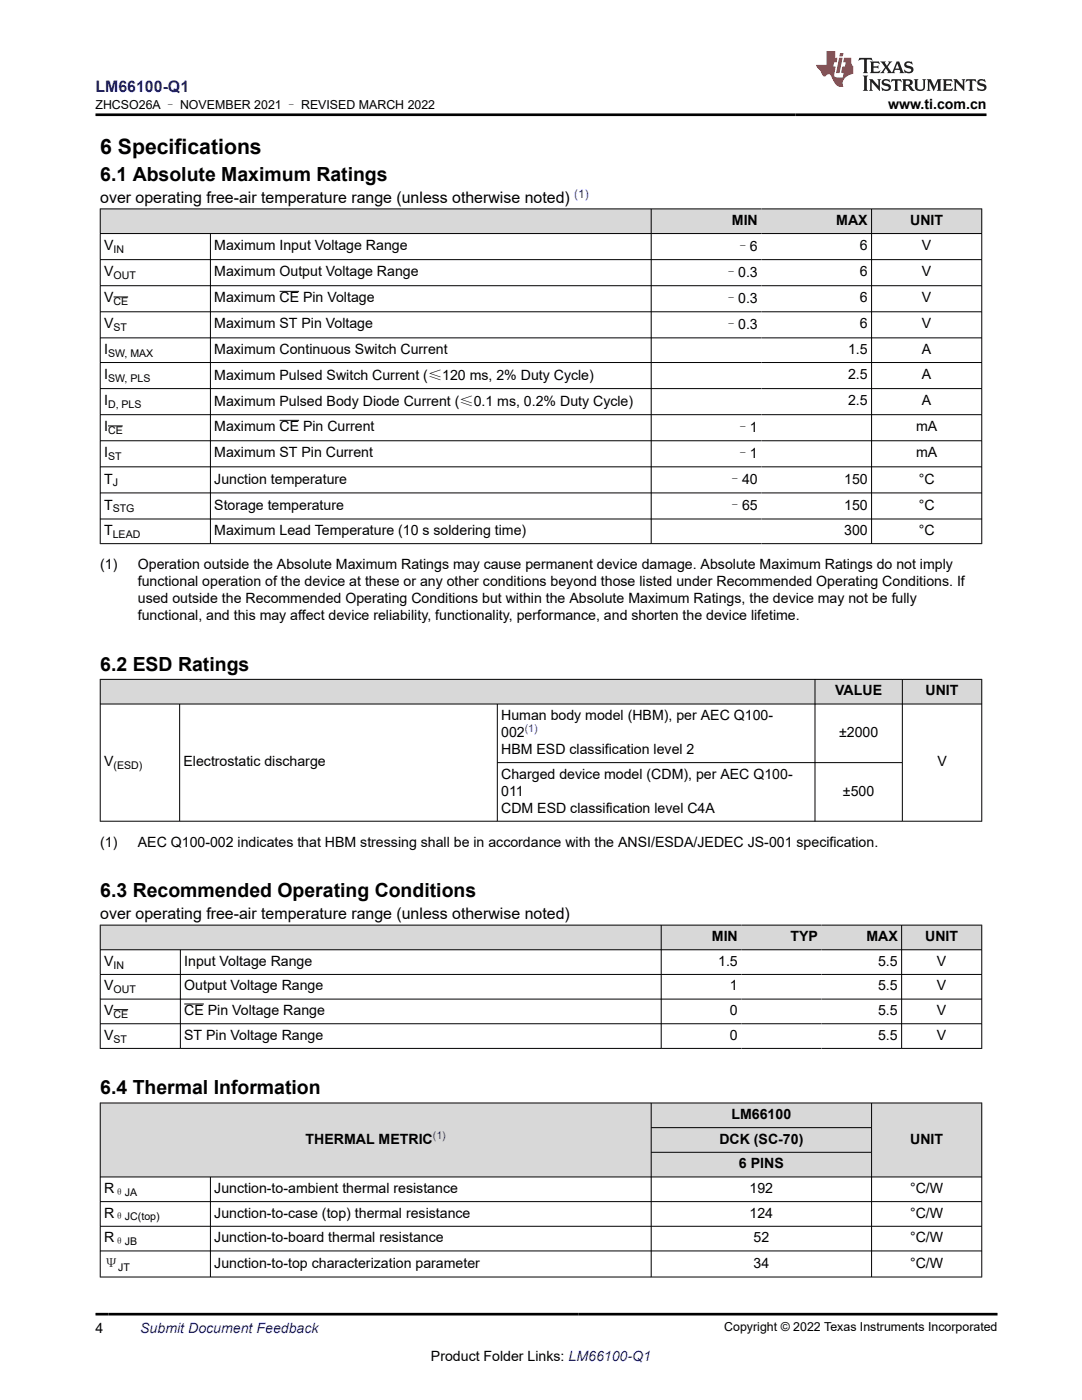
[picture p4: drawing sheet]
<svg xmlns="http://www.w3.org/2000/svg" width="216mm" height="279mm" viewBox="0 0 216 279" stroke-linecap="round" stroke-linejoin="round" font-family="sans-serif">
<defs><g id="words">
<text font-size="4.2" x="20" y="30.7">6 Specifications</text>
<g font-size="3.9">
<text x="20" y="36.1">6.1 Absolute Maximum Ratings</text>
<text x="20" y="133.8">6.2 ESD Ratings</text>
<text x="20" y="179.1">6.3 Recommended Operating Conditions</text>
<text x="20" y="218.4">6.4 Thermal Information</text>
</g>
<text font-size="3.2" fill="#00f" x="19" y="18.3">LM66100-Q1</text>
<g font-size="3.2">
<text x="20" y="40.5">over operating free-air temperature range (unless otherwise noted)</text>
<text x="20" y="183.5">over operating free-air temperature range (unless otherwise noted)</text>
</g>
<g font-size="2.8">
<text x="177.2" y="21.7">www.ti.com.cn</text>
<text x="146" y="44.9">MIN</text>
<text x="166.9" y="44.9">MAX</text>
<text x="181.6" y="44.9">UNIT</text>
<text x="20.8" y="49.9">V</text>
<text x="42.8" y="49.9">Maximum Input Voltage Range</text>
<text x="146.8" y="50.1">–6</text>
<text x="171.6" y="49.9">6</text>
<text x="184" y="49.9">V</text>
<text x="20.8" y="55.1">V</text>
<text x="42.8" y="55.1">Maximum Output Voltage Range</text>
<text x="144.5" y="55.3">–0.3</text>
<text x="171.6" y="55.1">6</text>
<text x="184" y="55.1">V</text>
<text x="20.8" y="60.4">V</text>
<text x="20.8" y="65.6">V</text>
<text x="42.8" y="60.4">Maximum CE Pin Voltage</text>
<text x="42.8" y="65.6">Maximum ST Pin Voltage</text>
<text x="144.5" y="60.5">–0.3</text>
<text x="144.5" y="65.7">–0.3</text>
<text x="171.6" y="60.4">6</text>
<text x="171.6" y="65.6">6</text>
<text x="184" y="60.4">V</text>
<text x="184" y="65.6">V</text>
<text x="20.8" y="70.6">I</text>
<text x="42.8" y="70.6">Maximum Continuous Switch Current</text>
<text x="169.2" y="70.6">1.5</text>
<text x="184" y="70.6">A</text>
<text x="20.8" y="75.7">I</text>
<text x="42.8" y="75.8">Maximum Pulsed Switch Current (≤120 ms, 2% Duty Cycle)</text>
<text x="169.2" y="75.7">2.5</text>
<text x="184" y="75.7">A</text>
<text x="20.8" y="80.9">I</text>
<text x="42.8" y="81">Maximum Pulsed Body Diode Current (≤0.1 ms, 0.2% Duty Cycle)</text>
<text x="169.2" y="80.9">2.5</text>
<text x="184" y="80.9">A</text>
<text x="20.8" y="86.1">I</text>
<text x="42.8" y="86.1">Maximum CE Pin Current</text>
<text x="146.8" y="86.2">–1</text>
<text x="182.8" y="86.1">mA</text>
<text x="20.8" y="91.3">I</text>
<text x="42.8" y="91.3">Maximum ST Pin Current</text>
<text x="146.8" y="91.4">–1</text>
<text x="182.8" y="91.3">mA</text>
<text x="20.8" y="96.5">T</text>
<text x="20.8" y="101.7">T</text>
<text x="42.8" y="96.5">Junction temperature</text>
<text x="42.8" y="101.7">Storage temperature</text>
<text x="145.3" y="96.6">–40</text>
<text x="145.3" y="101.8">–65</text>
<text x="168.4" y="96.5">150</text>
<text x="168.4" y="101.7">150</text>
<text x="183.3" y="96.5">°C</text>
<text x="183.3" y="101.7">°C</text>
<text x="20.8" y="106.8">T</text>
<text x="42.8" y="106.8">Maximum Lead Temperature (10 s soldering time)</text>
<text x="168.4" y="106.8">300</text>
<text x="183.3" y="106.8">°C</text>
<text x="20" y="113.6">(1)</text>
<text x="27.5" y="113.6">Operation outside the Absolute Maximum Ratings may cause permanent device damage. Absolute Maximum Ratings do not imply</text>
<text x="27.5" y="117">functional operation of the device at these or any other conditions beyond those listed under Recommended Operating Conditions. If</text>
<text x="27.5" y="120.3">used outside the Recommended Operating Conditions but within the Absolute Maximum Ratings, the device may not be fully</text>
<text x="27.5" y="123.7">functional, and this may affect device reliability, functionality, performance, and shorten the device lifetime.</text>
<text x="100" y="143.7">Human body model (HBM), per AEC Q100-</text>
<text x="166.7" y="138.8">VALUE</text>
<text x="184.7" y="138.8">UNIT</text>
<text x="100" y="147.1">002</text>
<text x="167.4" y="147.1">±2000</text>
<text x="20.8" y="152.9">V</text>
<text x="36.6" y="152.9">Electrostatic discharge</text>
<text x="100" y="155.4">Charged device model (CDM), per AEC Q100-</text>
<text x="100" y="150.5">HBM ESD classification level 2</text>
<text x="187" y="152.9">V</text>
<text x="100" y="158.8">011</text>
<text x="168.2" y="158.8">±500</text>
<text x="100" y="162.2">CDM ESD classification level C4A</text>
<text x="20" y="169">(1)</text>
<text x="27.5" y="169">AEC Q100-002 indicates that HBM stressing shall be in accordance with the ANSI/ESDA/JEDEC JS-001 specification.</text>
<text x="142" y="187.8">MIN</text>
<text x="157.7" y="187.8">TYP</text>
<text x="172.9" y="187.8">MAX</text>
<text x="184.6" y="187.8">UNIT</text>
<text x="20.8" y="192.7">V</text>
<text x="20.8" y="197.7">V</text>
<text x="36.8" y="192.7">Input Voltage Range</text>
<text x="36.8" y="197.7">Output Voltage Range</text>
<text x="143.3" y="192.7">1.5</text>
<text x="145.7" y="197.7">1</text>
<text x="175.2" y="192.7">5.5</text>
<text x="175.2" y="197.7">5.5</text>
<text x="187" y="192.7">V</text>
<text x="187" y="197.7">V</text>
<text x="20.8" y="202.6">V</text>
<text x="36.8" y="202.6">CE Pin Voltage Range</text>
<text x="145.7" y="202.6">0</text>
<text x="175.2" y="202.6">5.5</text>
<text x="187" y="202.6">V</text>
<text x="20.8" y="207.5">V</text>
<text x="36.8" y="207.5">ST Pin Voltage Range</text>
<text x="145.7" y="207.5">0</text>
<text x="175.2" y="207.5">5.5</text>
<text x="187" y="207.5">V</text>
<text x="146" y="223.3">LM66100</text>
<text x="61" y="228.2">THERMAL METRIC</text>
<text x="143.5" y="228.2">DCK (SC-70)</text>
<text x="147.5" y="233.2">6 PINS</text>
<text x="181.6" y="228.2">UNIT</text>
<text x="20.8" y="238.1">R</text>
<text x="42.8" y="238.1">Junction-to-ambient thermal resistance</text>
<text x="149.6" y="238.1">192</text>
<text x="181.6" y="238.1">°C/W</text>
<text x="20.8" y="243">R</text>
<text x="42.8" y="243">Junction-to-case (top) thermal resistance</text>
<text x="149.6" y="243">124</text>
<text x="181.6" y="243">°C/W</text>
<text x="20.8" y="247.9">R</text>
<text x="42.8" y="247.9">Junction-to-board thermal resistance</text>
<text x="150.4" y="247.9">52</text>
<text x="181.6" y="247.9">°C/W</text>
<text x="20.8" y="253.1">Ψ</text>
<text x="42.8" y="253">Junction-to-top characterization parameter</text>
<text x="150.4" y="253">34</text>
<text x="181.6" y="253">°C/W</text>
<text x="19" y="266">4</text>
<text x="86" y="271.7">Product Folder Links: LM66100-Q1</text>
</g>
<text font-size="2.8" fill="#00f" x="28" y="266">Submit Document Feedback</text>
<g font-size="2.5">
<text x="19.1" y="21.8">ZHCSO26A – NOVEMBER 2021 – REVISED MARCH 2022</text>
<text x="144.5" y="265.7">Copyright © 2022 Texas Instruments Incorporated</text>
</g>
<text font-size="2.4" fill="#00f" x="114.6" y="39.5">(1)</text>
<g font-size="2.1">
<text x="22.6" y="50.5">IN</text>
<text x="22.6" y="55.7">OUT</text>
<text x="22.6" y="60.9">CE</text>
<text x="21.6" y="71.2">SW, MAX</text>
<text x="22.6" y="66.1">ST</text>
<text x="21.6" y="76.2">SW, PLS</text>
<text x="21.6" y="81.5">D, PLS</text>
<text x="21.6" y="86.7">CE</text>
<text x="21.6" y="91.9">ST</text>
<text x="22.5" y="97.1">J</text>
<text x="22.5" y="102.3">STG</text>
<text x="22.5" y="107.3">LEAD</text>
<text x="22.6" y="153.5">(ESD)</text>
<text x="22.6" y="193.3">IN</text>
<text x="22.6" y="198.2">OUT</text>
<text x="22.6" y="203.1">CE</text>
<text x="22.6" y="208.1">ST</text>
<text x="22.8" y="238.6">θJA</text>
<text x="22.8" y="243.6">θJC(top)</text>
<text x="22.8" y="248.5">θJB</text>
<text x="23.6" y="253.7">JT</text>
</g>
<g font-size="2.1" fill="#00f">
<text x="104.7" y="146.1">(1)</text>
<text x="86.4" y="227.3">(1)</text>
</g>
</g></defs>
<g fill="#d8d8d8">
<path d="M20 41.7h175.9v4.9h-175.9z" fill-rule="evenodd"/>
<path d="M20.1 41.8h109.8v4.7h-109.8z" fill-rule="evenodd"/>
<path d="M130 41.8h21.9v4.7h-21.9z" fill-rule="evenodd"/>
<path d="M151.9 41.8h22v4.7h-22z" fill-rule="evenodd"/>
<path d="M174 41.8h21.8v4.7h-21.8z" fill-rule="evenodd"/>
</g>
<g fill="none" stroke="#000" stroke-width=".2">
<path d="M19.9 41.7h176.1M19.9 46.6h176.1M19.9 51.8h176.1M19.9 57h176.1M20 41.6v67M22.6 59.3h3M42 46.6v62M55.8 58.1h3.9M129.9 41.6v67M173.9 41.6v67M195.9 41.6v67M19.9 62.2h176.1"/>
<path d="M19.9 67.4h176.1M19.9 72.3h176.1M19.9 77.6h176.1M19.9 82.8h176.1M19.9 88h176.1M19.9 93.2h176.1M19.9 98.4h176.1M21.6 85h2.9M55.8 83.9h3.9M19.9 103.6h176.1M19.9 108.5h176.1"/>
</g>
<g fill="#d8d8d8">
<path d="M20 135.6h175.9v4.9h-175.9z" fill-rule="evenodd"/>
<path d="M20.1 135.6h142.5v4.8h-142.5z" fill-rule="evenodd"/>
<path d="M162.7 135.6h17.3v4.8h-17.3z" fill-rule="evenodd"/>
<path d="M180.1 135.6h15.7v4.8h-15.7z" fill-rule="evenodd"/>
</g>
<path d="M19.9 135.6h176.1M20 135.5v28.5M162.6 135.5v28.5M180.1 135.5v28.5M195.9 135.5v28.5M19.9 140.5h176.1M35.8 140.5v23.5M99.2 140.5v23.5M99.2 152.2h80.9M19.9 163.9h176.1" fill="none" stroke="#000" stroke-width=".2"/>
<g fill="#d8d8d8">
<path d="M20 184.6h175.9v4.9h-175.9z" fill-rule="evenodd"/>
<path d="M20.1 184.7h111.8v4.8h-111.8z" fill-rule="evenodd"/>
<path d="M132 184.7h15.9v4.8h-15.9z" fill-rule="evenodd"/>
<path d="M147.9 184.7h16v4.8h-16z" fill-rule="evenodd"/>
<path d="M163.9 184.7h15.9v4.8h-15.9z" fill-rule="evenodd"/>
<path d="M180 184.7h15.8v4.8h-15.8z" fill-rule="evenodd"/>
</g>
<g fill="none" stroke="#000" stroke-width=".2">
<path d="M19.9 184.6h176.1M19.9 189.5h176.1M19.9 194.5h176.1M19.9 199.4h176.1M20 184.6v24.7M36 189.5v19.8M131.9 184.6v24.7M179.9 184.6v24.7M195.9 184.6v24.7M19.9 204.3h176.1M19.9 209.2h176.1M22.6 201.5h3"/>
<path d="M36.8 200.4h3.9"/>
</g>
<g fill="#d8d8d8">
<path d="M20 220.1h175.9v4.9h-175.9z" fill-rule="evenodd"/>
<path d="M20.1 220.2h109.8v14.6h-109.8z" fill-rule="evenodd"/>
<path d="M130 220.2h43.9v4.8h-43.9z" fill-rule="evenodd"/>
<path d="M174 220.2h21.8v14.6h-21.8z" fill-rule="evenodd"/>
<path d="M130 225.1h43.9v4.8h-43.9z" fill-rule="evenodd"/>
<path d="M130 230h43.9v4.8h-43.9z" fill-rule="evenodd"/>
</g>
<g fill="none" stroke="#000" stroke-width=".2">
<path d="M19.9 220.1h176.1M19.9 234.9h176.1M19.9 239.8h176.1M20 220.1v34.8M42 234.9v20M129.9 220.1v34.8M129.9 225h44.1M129.9 230h44.1M173.9 220.1v34.8M195.9 220.1v34.8M19.9 244.7h176.1M19.9 249.7h176.1"/>
<path d="M19.9 254.9h176.1"/>
</g>
<path d="M171.5 11.6l-.2 .5 .5-.2h.6v.1v2.2l-.2 .4h1l-.2-.4v-2.2v-.1h.5l.5 .2-.1-.5zM173.6 12.3l.2 .4v1.5l-.2 .4h1.9l.1-.6a1.08 1.08 0 0 1-1.3 .2v-.7h.6l.4 .2v-.7l-.4 .2h-.6v-.5l.2-.2a1 1 0 0 1 1 .3l-.1-.5zM175.7 12.3l.9 1.1-1 1.2h.9l-.2-.2 .5-.8 .4 .8-.2 .2h1.6l-.2-.2 .2-.5h.9l.1 .5-.1 .2h.9l-.2-.3-.8-2h-.5l-.9 2.2-.9-1.1 .9-1.1h-.8l.2 .2-.4 .6-.4-.6 .2-.2zM179 12.7l.4 1h-.7zM180.7 12.4a.65 .65 0 0 0-.2 .7 .65 .65 0 0 0 .6 .5l.6 .1 .1 .3a.79 .79 0 0 1-.7 .4 .79 .79 0 0 1-.7-.5l.1 .7 .2-.1a.93 .93 0 0 0 1.1 .1 .93 .93 0 0 0 .4-1 1.46 1.46 0 0 0-1.2-.6l-.1-.3a1.09 1.09 0 0 1 1.2 .2l-.2-.6-.1 .1-.5-.2zM172.2 15.1l.2 .4v2.2l-.2 .4h1l-.2-.4v-2.2l.2-.4zM173.4 15.8l.2 .4v1.5l-.2 .4h.8l-.3-.4 .1-1.3 1.6 1.8v-2l.2-.4h-.7l.1 .2 .1 1.1-1.2-1.3zM176.2 15.9a.65 .65 0 0 0-.2 .8 .65 .65 0 0 0 .6 .4l.6 .2 .1 .2a.79 .79 0 0 1-.7 .4 .79 .79 0 0 1-.7-.5l.1 .7 .2-.1a.93 .93 0 0 0 1.1 .1 .93 .93 0 0 0 .4-.9 1.46 1.46 0 0 0-1.2-.6l-.1-.4a1.09 1.09 0 0 1 1.2 .2l-.1-.6-.2 .1-.5-.1zM177.9 15.8l-.1 .6a.63 .63 0 0 1 .8-.3v1.6l-.3 .4h1l-.2-.4v-1.6a.66 .66 0 0 1 .8 .3l-.1-.6zM180 15.8l.2 .4v1.5l-.2 .4h1l-.2-.2-.1-.7h.5l.1 .2a.79 .79 0 0 0 1.2 .6l-1-.9a.61 .61 0 0 0 .6-.6 .61 .61 0 0 0-.5-.7zM180.8 16.1h.1a.47 .47 0 0 1 .5 .1 .47 .47 0 0 1 .1 .5l-.1 .1-.7 .1zM182.3 15.8l.2 .2a2.27 2.27 0 0 0 .4 2 1.04 1.04 0 0 0 1.7-.7v-1.3l.2-.2h-.8l.2 .4v1.1a.6 .6 0 0 1-.6 .6 .6 .6 0 0 1-.6-.6v-1.1l.3-.4zM184.9 15.8l.2 .4v1.5l-.2 .4h.8l-.3-.4v-1.4l.9 1.9 .9-1.9v1.4l-.3 .4h1l-.2-.4v-1.5l.2-.4h-.8l-.7 1.5-.6-1.5zM188.1 15.8l.2 .4v1.5l-.2 .4h1.9l.1-.6a1.09 1.09 0 0 1-1.3 .2v-.7h.6l.4 .2v-.6l-.4 .2h-.6v-.6l.2-.1a1.01 1.01 0 0 1 1 .3l-.1-.6zM190.2 15.8l.3 .4v1.5l-.3 .4h.8l-.2-.4v-1.3l1.6 1.8v-2l.2-.4h-.7l.2 .2v1.1l-1.2-1.3zM192.8 15.8l-.1 .6a.63 .63 0 0 1 .8-.3v1.6l-.3 .4h1l-.2-.4v-1.6a.66 .66 0 0 1 .8 .3l-.1-.6zM195.2 15.9a.65 .65 0 0 0-.2 .8 .65 .65 0 0 0 .6 .4l.6 .2 .2 .2a.79 .79 0 0 1-.7 .4 .79 .79 0 0 1-.7-.5l.1 .7 .2-.1a.93 .93 0 0 0 1 .1 .93 .93 0 0 0 .5-.9 1.46 1.46 0 0 0-1.3-.6v-.4a1.09 1.09 0 0 1 1.2 .2l-.2-.6-.2 .1-.5-.1z" fill="#231f20"/>
<path d="M164.9 10.2v2.8h-2l.1 .3 .8 1a.95 .95 0 0 0 1 .9 .59 .59 0 0 1 .5-.4 .59 .59 0 0 1 .5 .4l.4 .7a1.59 1.59 0 0 0 2.1 1.4 1.61 1.61 0 0 1 1-2.3l1-.3-.1-1.5a1.59 1.59 0 0 1-.3-1.7h-1.5l-.2 .9h.6l-.2 .9h-.5l-.2 1v.2l.4 .1-.1 .9h-.7a.73 .73 0 0 1-1-.7l.3-1.5h-.5l.1-.9h.5l.2-.9h-.5v-1.3zM167.4 11.5l-.6 3.1h.7l.6-3.1zM167.6 10.6l-.1 .6h.7l.1-.6z" fill="#ed1c24"/>
<path d="M19 22.9h177.8M19 262.3h180" fill="none" stroke="#000" stroke-width=".53"/>
<use href="#words"/>
</svg>
